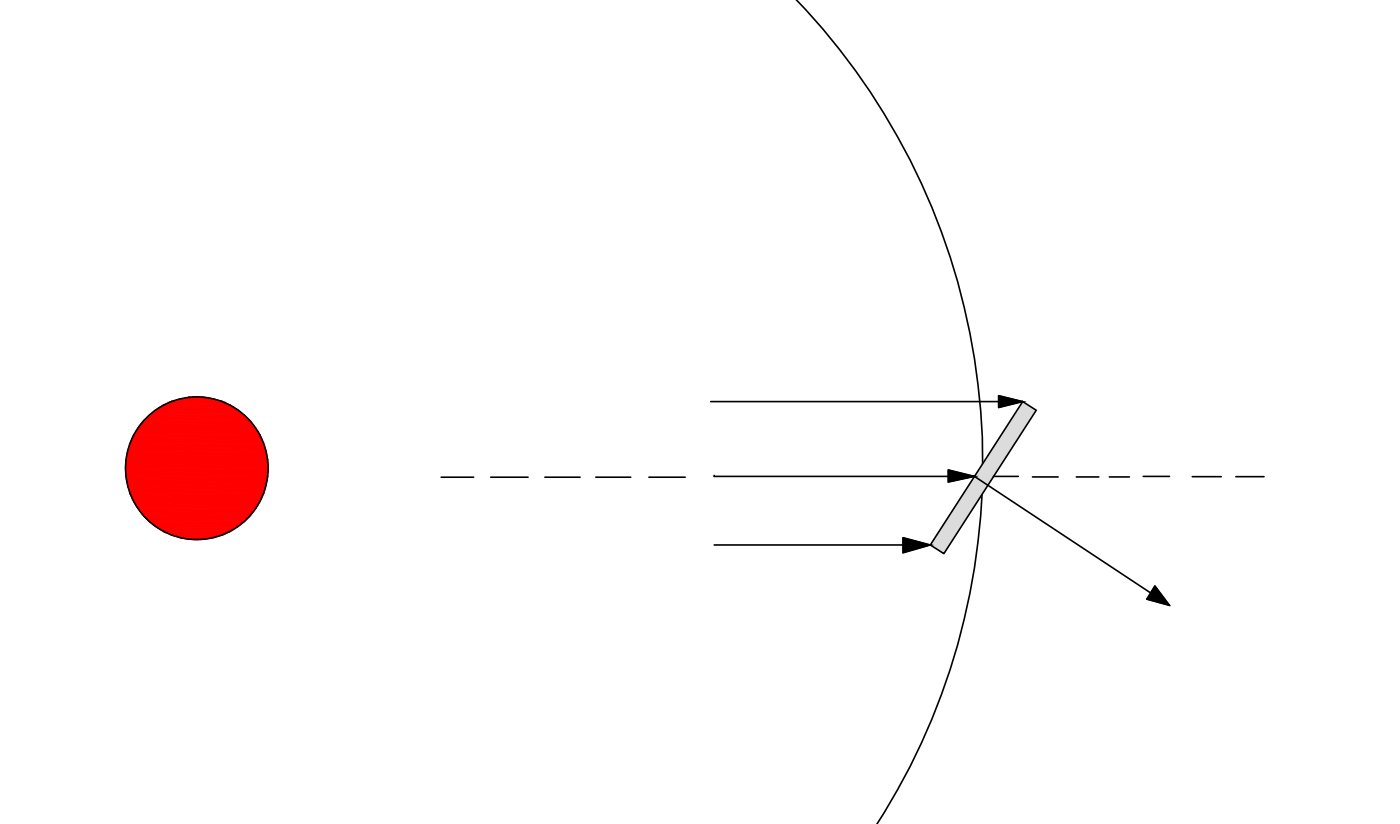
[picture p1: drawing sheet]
<svg xmlns="http://www.w3.org/2000/svg" width="219mm" height="129mm" viewBox="0 0 219 129" stroke-linecap="round" stroke-linejoin="round" font-family="sans-serif">
<g fill="none" stroke="#000" stroke-width=".25">
<path d="M124.4 -.1a104.5 104.5 0 0 1 12.6 128.8M68.9 74.5h5.1M76.7 74.5h5.8M85.2 74.5h5.5M93.1 74.5h5.5M101.4 74.5h5.7M111.1 62.7h48.7M111.6 74.4h.1M111.6 74.4h40.7M148.2 73.4l4.1 1-4.1 .9zM152.3 74.4l30.5 20.2M155.3 74.4h3.9"/>
<path d="M156.1 61.8l3.7 .9-3.7 1zM159.8 62.7l2.2 1.4-14.5 22.4-2.1-1.4zM161.4 74.5h4M168.2 74.5h3.5M173.4 74.5h3.1M178.7 74.4h4.1M186.3 74.5h4.6M193.2 74.5h4.4M111.6 85.1h33.8M141.1 84l4.3 1.1-4.3 1.2zM180.5 91.5l2.3 3.1-3.6-1z"/>
<circle cx="30.8" cy="73.1" r="11.1"/>
</g>
<g fill="#dcdcdc" stroke="#dcdcdc" stroke-width=".16">
<path d="M159.8 62.7l2.2 1.4h-3.1z"/>
<path d="M145.4 85.1h3l-.9 1.4z"/>
<path d="M158.9 64.1l-10.5 21h-3z"/>
<path d="M158.9 64.1h3.1l-13.6 21z"/>
</g>
<g fill="#f00" stroke="#f00" stroke-width=".16">
<path d="M29.4 62h1.4h1.3z"/>
<path d="M28.1 62.3l1.3-.3 4 .3z"/>
<path d="M29.4 62h2.7l1.3 .3z"/>
<path d="M26.8 62.7l1.3-.4 6.6 .4z"/>
<path d="M28.1 62.3h5.3l1.3 .4z"/>
<path d="M25.6 63.2l1.2-.5 9.2 .5z"/>
<path d="M26.8 62.7h7.9l1.3 .5z"/>
<path d="M24.4 64l1.2-.8 11.5 .8z"/>
<path d="M25.6 63.2h10.4l1.1 .8z"/>
<path d="M23.4 64.8l1-.8 13.8 .8z"/>
<path d="M24.4 64h12.7l1.1 .8z"/>
<path d="M22.4 65.7l1-.9 15.7 .9z"/>
<path d="M23.4 64.8h14.8l.9 .9z"/>
<path d="M22.4 65.7l17.5 1.1h-18.3z"/>
<path d="M22.4 65.7h16.7l.8 1.1z"/>
<path d="M21.6 66.8l19.1 1.1h-19.8z"/>
<path d="M21.6 66.8h18.3l.8 1.1z"/>
<path d="M20.9 67.9l20.3 1.3h-20.9z"/>
<path d="M20.9 67.9h19.8l.5 1.3z"/>
<path d="M20.3 69.2l21.3 1.3h-21.7z"/>
<path d="M20.3 69.2h20.9l.4 1.3z"/>
<path d="M19.9 70.5l22 1.3h-22.2z"/>
<path d="M19.9 70.5h21.7l.3 1.3z"/>
<path d="M19.7 71.8l22.2 1.3h-22.3z"/>
<path d="M19.7 71.8h22.2v1.3z"/>
<path d="M19.6 73.1l22.3 1.4h-22.2z"/>
<path d="M19.6 73.1h22.3v1.4z"/>
<path d="M19.7 74.5l21.9 1.3h-21.7z"/>
<path d="M19.7 74.5h22.2l-.3 1.3z"/>
<path d="M19.9 75.8l21.3 1.3h-20.9z"/>
<path d="M19.9 75.8h21.7l-.4 1.3z"/>
<path d="M20.3 77.1l20.4 1.2h-19.8z"/>
<path d="M20.3 77.1h20.9l-.5 1.2z"/>
<path d="M20.9 78.3l19 1.2h-18.3z"/>
<path d="M20.9 78.3h19.8l-.8 1.2z"/>
<path d="M21.6 79.5l17.5 1h-16.7z"/>
<path d="M21.6 79.5h18.3l-.8 1z"/>
<path d="M22.4 80.5l15.8 1h-14.8z"/>
<path d="M22.4 80.5h16.7l-.9 1z"/>
<path d="M23.4 81.5l13.7 .8h-12.7z"/>
<path d="M23.4 81.5h14.8l-1.1 .8z"/>
<path d="M24.4 82.3l11.6 .7h-10.4z"/>
<path d="M24.4 82.3h12.7l-1.1 .7z"/>
<path d="M25.6 83l9.1 .6h-7.9z"/>
<path d="M25.6 83h10.4l-1.3 .6z"/>
<path d="M26.8 83.6l6.6 .4h-5.3z"/>
<path d="M26.8 83.6h7.9l-1.3 .4z"/>
<path d="M29.4 84.2h2.7l-1.3 .1z"/>
<path d="M28.1 84l4 .2h-2.7z"/>
<path d="M28.1 84h5.3l-1.3 .2z"/>
</g>
<path d="M148.2 73.4l4.1 1h-4.1zM148.2 74.4h4.1l-4.1 .9zM156.1 61.8l3.7 .9h-3.7zM156.1 62.7h3.7l-3.7 1zM141.1 84l4.3 1.1h-4.3zM141.1 85.1h4.3l-4.3 1.2zM179.2 93.6h2.9l.7 1zM180.5 91.5l1.6 2.1h-2.9z" fill="#000" stroke="#000" stroke-width=".16"/>
</svg>
